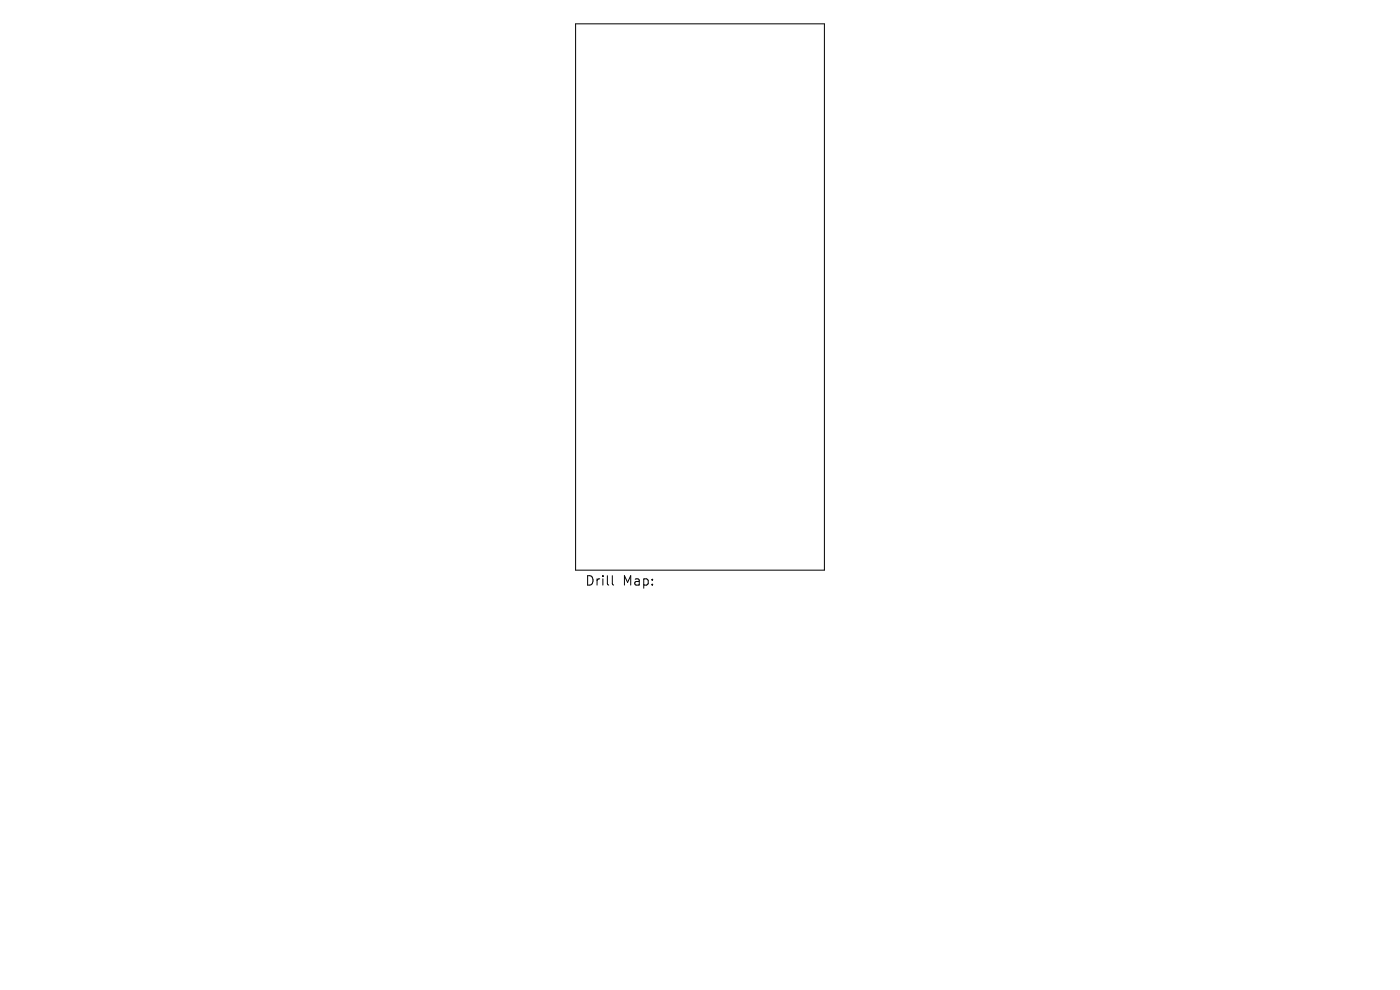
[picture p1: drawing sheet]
<svg xmlns="http://www.w3.org/2000/svg" width="297mm" height="210mm" viewBox="0 0 297 210" stroke-linecap="round" stroke-linejoin="round" font-family="sans-serif">
<defs><g id="words">
<g font-size="2.8">
<text x="124.1" y="124.5">Drill</text>
<text x="132.1" y="124.5">Map:</text>
</g>
</g></defs>
<path d="M122.1 5.1h52.8v115.8h-52.8zM129.9 122.1v1.7l.3 .3" fill="none" stroke="#000" stroke-width=".21"/>
<use href="#words"/>
</svg>
